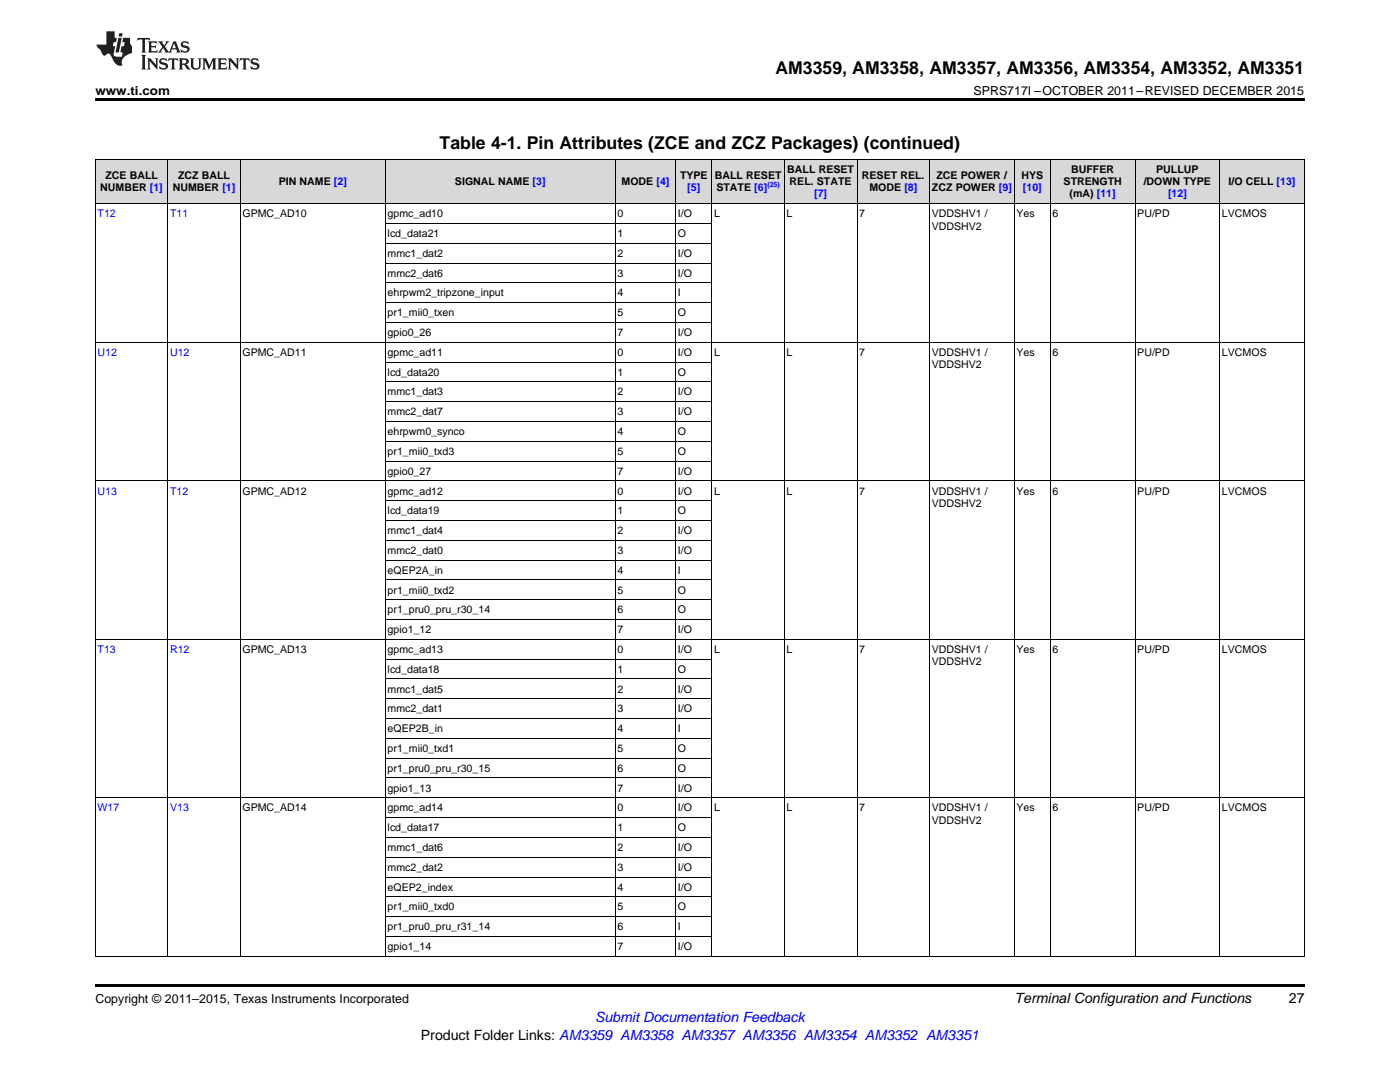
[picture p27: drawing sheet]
<svg xmlns="http://www.w3.org/2000/svg" width="279mm" height="216mm" viewBox="0 0 279 216" stroke-linecap="round" stroke-linejoin="round" font-family="sans-serif">
<defs><g id="words">
<g font-size="3.5">
<text x="154.8" y="14.8">AM3359, AM3358, AM3357, AM3356, AM3354, AM3352, AM3351</text>
<text x="87.7" y="29.7">Table 4-1. Pin Attributes (ZCE and ZCZ Packages) (continued)</text>
</g>
<text font-size="2.8" fill="#00f" x="118.7" y="203.9">Submit Documentation Feedback</text>
<g font-size="2.8">
<text x="202.5" y="200.1">Terminal Configuration and Functions</text>
<text x="257.2" y="200.1">27</text>
<text x="84" y="207.4">Product Folder Links: AM3359 AM3358 AM3357 AM3356 AM3354 AM3352 AM3351</text>
</g>
<g font-size="2.5">
<text x="19" y="19">www.ti.com</text>
<text x="194.3" y="19">SPRS717I –OCTOBER 2011–REVISED DECEMBER 2015</text>
<text x="19" y="200.1">Copyright © 2011–2015, Texas Instruments Incorporated</text>
</g>
<g font-size="2.1">
<text x="21" y="35.7">ZCE BALL</text>
<text x="35.5" y="35.7">ZCZ BALL</text>
<text x="135.7" y="35.7">TYPE</text>
<text x="142.7" y="35.7">BALL RESET</text>
<text x="157.1" y="34.5">BALL RESET</text>
<text x="172" y="35.7">RESET REL.</text>
<text x="186.9" y="35.7">ZCE POWER /</text>
<text x="203.8" y="35.7">HYS</text>
<text x="213.8" y="34.5">BUFFER</text>
<text x="230.8" y="34.5">PULLUP</text>
<text x="20" y="38.2">NUMBER [1]</text>
<text x="34.5" y="38.2">NUMBER [1]</text>
<text x="55.6" y="36.9">PIN NAME [2]</text>
<text x="90.8" y="36.9">SIGNAL NAME [3]</text>
<text x="124" y="36.9">MODE [4]</text>
<text x="143" y="38.2">STATE [6]</text>
<text x="157.6" y="36.9">REL. STATE</text>
<text x="173.5" y="38.2">MODE [8]</text>
<text x="186" y="38.2">ZCZ POWER [9]</text>
<text x="212.3" y="36.9">STRENGTH</text>
<text x="213.5" y="39.4">(mA) [11]</text>
<text x="228.2" y="36.9">/DOWN TYPE</text>
<text x="245.2" y="36.9">I/O CELL [13]</text>
<text x="48.4" y="43.4">GPMC_AD10</text>
<text x="77.4" y="43.4">gpmc_ad10</text>
<text x="77.4" y="47.3">lcd_data21</text>
<text x="123.2" y="43.4">0</text>
<text x="123.2" y="47.3">1</text>
<text x="135.3" y="43.4">I/O</text>
<text x="135.3" y="47.3">O</text>
<text x="142.5" y="43.4">L</text>
<text x="157" y="43.4">L</text>
<text x="171.5" y="43.4">7</text>
<text x="185.9" y="43.4">VDDSHV1 /</text>
<text x="185.9" y="45.8">VDDSHV2</text>
<text x="202.8" y="43.4">Yes</text>
<text x="210.1" y="43.4">6</text>
<text x="227" y="43.4">PU/PD</text>
<text x="243.9" y="43.4">LVCMOS</text>
<text x="77.4" y="51.3">mmc1_dat2</text>
<text x="123.2" y="51.3">2</text>
<text x="135.3" y="51.3">I/O</text>
<text x="77.4" y="55.2">mmc2_dat6</text>
<text x="77.4" y="59.2">ehrpwm2_tripzone_input</text>
<text x="123.2" y="55.2">3</text>
<text x="123.2" y="59.2">4</text>
<text x="135.3" y="55.2">I/O</text>
<text x="135.3" y="59.2">I</text>
<text x="77.4" y="63.1">pr1_mii0_txen</text>
<text x="123.2" y="63.1">5</text>
<text x="135.3" y="63.1">O</text>
<text x="48.4" y="71">GPMC_AD11</text>
<text x="77.4" y="67.1">gpio0_26</text>
<text x="77.4" y="71">gpmc_ad11</text>
<text x="123.2" y="67.1">7</text>
<text x="123.2" y="71">0</text>
<text x="135.3" y="67.1">I/O</text>
<text x="135.3" y="71">I/O</text>
<text x="142.5" y="71">L</text>
<text x="157" y="71">L</text>
<text x="171.5" y="71">7</text>
<text x="185.9" y="71">VDDSHV1 /</text>
<text x="202.8" y="71">Yes</text>
<text x="210.1" y="71">6</text>
<text x="227" y="71">PU/PD</text>
<text x="243.9" y="71">LVCMOS</text>
<text x="77.4" y="75">lcd_data20</text>
<text x="123.2" y="75">1</text>
<text x="135.3" y="75">O</text>
<text x="185.9" y="73.5">VDDSHV2</text>
<text x="77.4" y="78.9">mmc1_dat3</text>
<text x="77.4" y="82.9">mmc2_dat7</text>
<text x="123.2" y="78.9">2</text>
<text x="123.2" y="82.9">3</text>
<text x="135.3" y="78.9">I/O</text>
<text x="135.3" y="82.9">I/O</text>
<text x="77.4" y="86.8">ehrpwm0_synco</text>
<text x="123.2" y="86.8">4</text>
<text x="135.3" y="86.8">O</text>
<text x="77.4" y="90.8">pr1_mii0_txd3</text>
<text x="77.4" y="94.7">gpio0_27</text>
<text x="123.2" y="90.8">5</text>
<text x="123.2" y="94.7">7</text>
<text x="135.3" y="90.8">O</text>
<text x="135.3" y="94.7">I/O</text>
<text x="48.4" y="98.7">GPMC_AD12</text>
<text x="77.4" y="98.7">gpmc_ad12</text>
<text x="123.2" y="98.7">0</text>
<text x="135.3" y="98.7">I/O</text>
<text x="142.5" y="98.7">L</text>
<text x="157" y="98.7">L</text>
<text x="171.5" y="98.7">7</text>
<text x="185.9" y="98.7">VDDSHV1 /</text>
<text x="185.9" y="101.1">VDDSHV2</text>
<text x="202.8" y="98.7">Yes</text>
<text x="210.1" y="98.7">6</text>
<text x="227" y="98.7">PU/PD</text>
<text x="243.9" y="98.7">LVCMOS</text>
<text x="77.4" y="102.6">lcd_data19</text>
<text x="77.4" y="106.6">mmc1_dat4</text>
<text x="123.2" y="102.6">1</text>
<text x="123.2" y="106.6">2</text>
<text x="135.3" y="102.6">O</text>
<text x="135.3" y="106.6">I/O</text>
<text x="77.4" y="110.5">mmc2_dat0</text>
<text x="123.2" y="110.5">3</text>
<text x="135.3" y="110.5">I/O</text>
<text x="77.4" y="114.5">eQEP2A_in</text>
<text x="77.4" y="118.4">pr1_mii0_txd2</text>
<text x="123.2" y="114.5">4</text>
<text x="123.2" y="118.4">5</text>
<text x="135.3" y="114.5">I</text>
<text x="135.3" y="118.4">O</text>
<text x="77.4" y="122.4">pr1_pru0_pru_r30_14</text>
<text x="123.2" y="122.4">6</text>
<text x="135.3" y="122.4">O</text>
<text x="48.4" y="130.3">GPMC_AD13</text>
<text x="77.4" y="126.3">gpio1_12</text>
<text x="77.4" y="130.3">gpmc_ad13</text>
<text x="123.2" y="126.3">7</text>
<text x="123.2" y="130.3">0</text>
<text x="135.3" y="126.3">I/O</text>
<text x="135.3" y="130.3">I/O</text>
<text x="142.5" y="130.3">L</text>
<text x="157" y="130.3">L</text>
<text x="171.5" y="130.3">7</text>
<text x="185.9" y="130.3">VDDSHV1 /</text>
<text x="202.8" y="130.3">Yes</text>
<text x="210.1" y="130.3">6</text>
<text x="227" y="130.3">PU/PD</text>
<text x="243.9" y="130.3">LVCMOS</text>
<text x="77.4" y="134.2">lcd_data18</text>
<text x="123.2" y="134.2">1</text>
<text x="135.3" y="134.2">O</text>
<text x="185.9" y="132.8">VDDSHV2</text>
<text x="77.4" y="138.2">mmc1_dat5</text>
<text x="77.4" y="142.1">mmc2_dat1</text>
<text x="123.2" y="138.2">2</text>
<text x="123.2" y="142.1">3</text>
<text x="135.3" y="138.2">I/O</text>
<text x="135.3" y="142.1">I/O</text>
<text x="77.4" y="146.1">eQEP2B_in</text>
<text x="123.2" y="146.1">4</text>
<text x="135.3" y="146.1">I</text>
<text x="77.4" y="150">pr1_mii0_txd1</text>
<text x="77.4" y="154">pr1_pru0_pru_r30_15</text>
<text x="123.2" y="150">5</text>
<text x="123.2" y="154">6</text>
<text x="135.3" y="150">O</text>
<text x="135.3" y="154">O</text>
<text x="48.4" y="161.9">GPMC_AD14</text>
<text x="77.4" y="157.9">gpio1_13</text>
<text x="77.4" y="161.9">gpmc_ad14</text>
<text x="123.2" y="157.9">7</text>
<text x="123.2" y="161.9">0</text>
<text x="135.3" y="157.9">I/O</text>
<text x="135.3" y="161.9">I/O</text>
<text x="142.5" y="161.9">L</text>
<text x="157" y="161.9">L</text>
<text x="171.5" y="161.9">7</text>
<text x="185.9" y="161.9">VDDSHV1 /</text>
<text x="202.8" y="161.9">Yes</text>
<text x="210.1" y="161.9">6</text>
<text x="227" y="161.9">PU/PD</text>
<text x="243.9" y="161.9">LVCMOS</text>
<text x="77.4" y="165.8">lcd_data17</text>
<text x="123.2" y="165.8">1</text>
<text x="135.3" y="165.8">O</text>
<text x="185.9" y="164.4">VDDSHV2</text>
<text x="77.4" y="169.8">mmc1_dat6</text>
<text x="77.4" y="173.7">mmc2_dat2</text>
<text x="123.2" y="169.8">2</text>
<text x="123.2" y="173.7">3</text>
<text x="135.3" y="169.8">I/O</text>
<text x="135.3" y="173.7">I/O</text>
<text x="77.4" y="177.7">eQEP2_index</text>
<text x="123.2" y="177.7">4</text>
<text x="135.3" y="177.7">I/O</text>
<text x="77.4" y="181.6">pr1_mii0_txd0</text>
<text x="77.4" y="185.6">pr1_pru0_pru_r31_14</text>
<text x="123.2" y="181.6">5</text>
<text x="123.2" y="185.6">6</text>
<text x="135.3" y="181.6">O</text>
<text x="135.3" y="185.6">I</text>
<text x="77.4" y="189.5">gpio1_14</text>
<text x="123.2" y="189.5">7</text>
<text x="135.3" y="189.5">I/O</text>
</g>
<g font-size="2.1" fill="#00f">
<text x="137.2" y="38.2">[5]</text>
<text x="162.5" y="39.4">[7]</text>
<text x="204.2" y="38.2">[10]</text>
<text x="233.1" y="39.4">[12]</text>
<text x="19.5" y="43.4">T12</text>
<text x="33.9" y="43.4">T11</text>
<text x="19.5" y="71">U12</text>
<text x="33.9" y="71">U12</text>
<text x="19.5" y="98.7">U13</text>
<text x="33.9" y="98.7">T12</text>
<text x="19.5" y="130.3">T13</text>
<text x="33.9" y="130.3">R12</text>
<text x="19.5" y="161.9">W17</text>
<text x="33.9" y="161.9">V13</text>
</g>
<text font-size="1.4" fill="#00f" x="153.1" y="37.3">(25)</text>
</g></defs>
<g fill="#d8d8d8">
<path d="M19 31.8h14.5v8.9h-14.5z"/>
<path d="M33.5 31.8h14.5v8.9h-14.5z"/>
<path d="M48 31.8h28.9v8.9h-28.9z"/>
<path d="M76.9 31.8h45.9v8.9h-45.9z"/>
<path d="M122.8 31.8h12.1v8.9h-12.1z"/>
<path d="M134.9 31.8h7.2v8.9h-7.2z"/>
<path d="M142.1 31.8h14.5v8.9h-14.5z"/>
<path d="M156.6 31.8h14.5v8.9h-14.5z"/>
<path d="M171.1 31.8h14.4v8.9h-14.4z"/>
<path d="M185.5 31.8h16.9v8.9h-16.9z"/>
<path d="M202.4 31.8h7.3v8.9h-7.3z"/>
<path d="M209.7 31.8h16.9v8.9h-16.9z"/>
<path d="M226.6 31.8h16.9v8.9h-16.9z"/>
<path d="M243.5 31.8h16.8v8.9h-16.8z"/>
</g>
<path d="M19 19.5h241.3v.5h-241.3zM19 196.3h241.3v.5h-241.3z" fill="#000"/>
<g fill="none" stroke="#000" stroke-width=".2">
<path d="M33.5 31.8v159M48 31.8v159M76.9 31.8v159M122.8 31.8v159M134.8 31.8v159M142.1 31.8v159M156.5 31.8v159M171 31.8v159M185.5 31.8v159M202.4 31.8v159M209.6 31.8v159M226.5 31.8v159"/>
<path d="M243.4 31.8v159M260.3 31.8h-241.2v159M260.3 31.8v159M19 40.7h241.3M76.9 56.5h65.2M76.9 52.5h65.2M76.9 48.6h65.2M76.9 44.6h65.2M19 68.3h241.3M76.9 76.2h65.2M76.9 72.3h65.2M76.9 64.4h65.2"/>
<path d="M76.9 60.4h65.2M19 96h241.3M76.9 99.9h65.2M76.9 92h65.2M76.9 88.1h65.2M76.9 84.1h65.2M76.9 80.2h65.2M76.9 119.7h65.2M76.9 115.7h65.2M76.9 111.8h65.2M76.9 107.8h65.2M76.9 103.9h65.2"/>
<path d="M19 127.6h241.3M76.9 139.4h65.2M76.9 135.5h65.2M76.9 131.5h65.2M76.9 123.6h65.2M19 159.2h241.3M76.9 155.2h65.2M76.9 151.3h65.2M76.9 147.3h65.2M76.9 143.4h65.2M76.9 178.9h65.2M76.9 175h65.2"/>
<path d="M76.9 171h65.2M76.9 167.1h65.2M76.9 163.1h65.2M19 190.8h241.3M76.9 186.8h65.2M76.9 182.9h65.2"/>
</g>
<g fill="#231f20">
<path d="M27.5 7.6l-.1 .5 .4-.2h.6v.1v2.1l-.2 .4h1l-.3-.4v-2.1l.1-.1h.5l.5 .2-.2-.5zM29.5 8.3l.2 .3v1.5l-.2 .4h1.8l.2-.6a1.04 1.04 0 0 1-1.3 .2v-.7h.6l.3 .2v-.6l-.3 .2h-.6v-.6l.8-.1 .4 .3-.2-.5zM31.5 8.3l.9 1.1-.9 1.1h.8l-.2-.2 .5-.7 .4 .7-.2 .2h1.5l-.1-.2 .1-.4h.9l.1 .4-.2 .2h1l-.3-.3-.7-1.9h-.5l-.9 2-.8-1 .9-1h-.8l.1 .3-.3 .5-.4-.6 .2-.2zM34.7 8.6l.4 1h-.7zM36.3 8.4a.63 .63 0 0 0-.2 .7 .63 .63 0 0 0 .6 .4l.6 .2 .1 .2a.75 .75 0 0 1-.7 .4 .75 .75 0 0 1-.6-.5l.1 .7 .1-.1a1.11 1.11 0 0 0 1.5-.6 1.13 1.13 0 0 0-1.2-.8l-.1-.4a1.04 1.04 0 0 1 1.2 .2l-.2-.5-.1 .1-.5-.2zM28.2 10.9l.2 .4v2.2l-.2 .4h1l-.3-.4v-2.2l.3-.4zM29.3 11.6l.3 .4v1.5l-.3 .4h.8l-.2-.4v-1.3l1.5 1.7v-1.9l.2-.4h-.7l.2 .4v.9l-1.1-1.3zM32 11.8a.62 .62 0 0 0-.2 .7 .62 .62 0 0 0 .6 .4l.6 .1 .1 .3a.76 .76 0 0 1-.7 .3 .76 .76 0 0 1-.6-.4l.1 .7 .1-.1a1.11 1.11 0 0 0 1.5-.6 1.13 1.13 0 0 0-1.2-.8l-.1-.4a1.04 1.04 0 0 1 1.2 .2l-.2-.6-.1 .1-.5-.1zM33.7 11.6l-.2 .6a.61 .61 0 0 1 .8-.3v1.6l-.2 .4h.9l-.2-.4v-1.6a.63 .63 0 0 1 .8 .3l-.2-.6zM35.6 11.6l.3 .4v1.5l-.3 .4h1l-.2-.2v-.8l.5 .2a.76 .76 0 0 0 1.2 .7l-1-1a.58 .58 0 0 0 .6-.5 .58 .58 0 0 0-.5-.6zM36.4 11.9h.1a.45 .45 0 0 1 .5 .1 .45 .45 0 0 1 .1 .5l-.7 .2zM37.9 11.6l.2 .2a2.17 2.17 0 0 0 .3 1.9 .99 .99 0 0 0 1.6-.6v-1.1l.2-.4h-.7l.2 .2a1.92 1.92 0 0 1-.2 1.8 .6 .6 0 0 1-.9-.5v-1.1l.2-.4zM40.4 11.6l.2 .4v1.5l-.2 .4h.7l-.2-.4v-1.4l.8 1.8 .8-1.8v1.4l-.2 .4h.9l-.2-.4v-1.5l.2-.4h-.8l-.6 1.5-.6-1.5zM43.4 11.6l.2 .4v1.5l-.2 .4h1.8l.2-.6a1.04 1.04 0 0 1-1.3 .1v-.6h.5l.4 .2v-.6l-.4 .2h-.5v-.7h.8l.3 .3-.1-.6zM45.5 11.6l.2 .4v1.5l-.2 .4h.7l-.2-.4v-1.3l1.5 1.7v-1.9l.2-.4h-.7l.2 .4v.9l-1.1-1.3zM47.9 11.6l-.1 .6a.61 .61 0 0 1 .8-.3v1.6l-.3 .4h1l-.3-.4 .1-1.6a.63 .63 0 0 1 .7 .3l-.1-.6zM50.2 11.8a.62 .62 0 0 0-.2 .7 .62 .62 0 0 0 .6 .4l.6 .1 .2 .3a.76 .76 0 0 1-.8 .3 .76 .76 0 0 1-.6-.4l.1 .7 .2-.1a1.11 1.11 0 0 0 1.5-.6 1.13 1.13 0 0 0-1.3-.8l-.1-.4a1.04 1.04 0 0 1 1.2 .2l-.1-.6-.2 .1-.5-.1z"/>
<path d="M21.2 6.3v2.6h-1.9l.1 .4 .7 .9a.91 .91 0 0 0 1 .8 .56 .56 0 0 1 .5-.3 .56 .56 0 0 1 .5 .3l.4 .8a1.53 1.53 0 0 0 1.9 1.2 1.54 1.54 0 0 1 1-2.1l.9-.3v-1.4a1.52 1.52 0 0 1-.3-1.6h-1.4l-.2 .8h.5l-.2 .8h-.4l-.2 1v.2l.4 .1-.2 .8a1.93 1.93 0 0 1-1.6-.3l.3-1.8h-.5l.2-.8h.4l.2-.8h-.4v-1.3zM23.6 7.6l-.6 2.9h.7l.6-2.9zM23.8 6.6l-.1 .7h.6l.2-.7z"/>
</g>
<use href="#words"/>
</svg>
